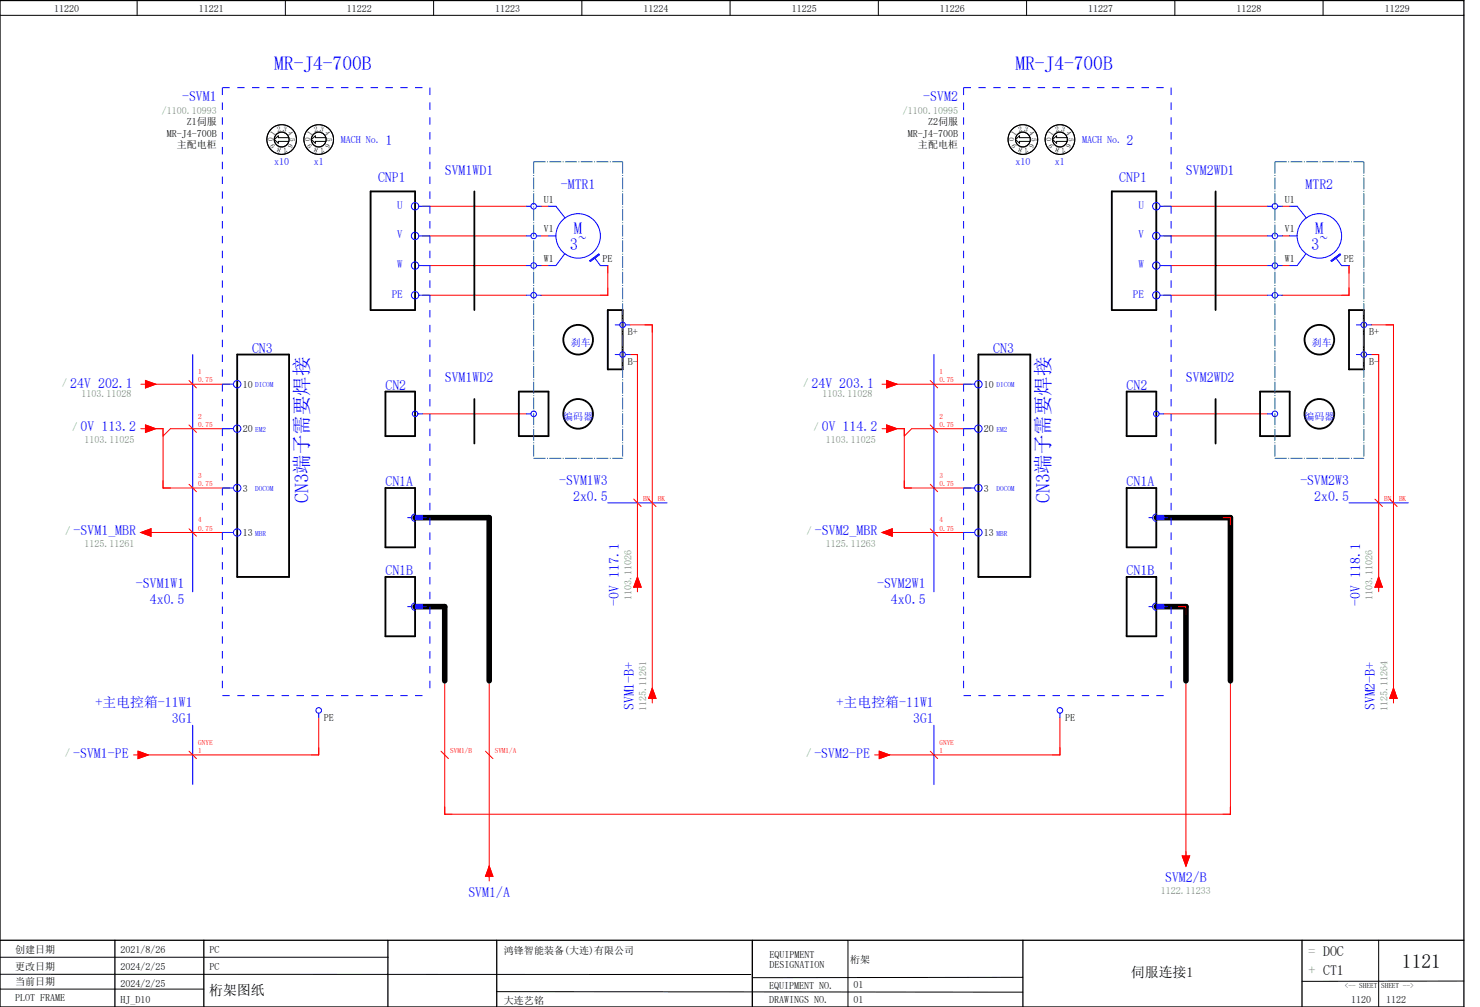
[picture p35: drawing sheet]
<svg xmlns="http://www.w3.org/2000/svg" width="399mm" height="272mm" viewBox="0 0 399 272" stroke-linecap="round" stroke-linejoin="round" font-family="sans-serif">
<defs><g id="words">
<g font-size="5.3" fill="#00f">
<text x="74" y="18.9">MR-J4-700B</text>
<text x="274" y="18.9">MR-J4-700B</text>
<text x="83.3" y="135.6" transform="rotate(-90 83.3 135.6)">CN3端子需要焊接</text>
<text x="283.3" y="135.6" transform="rotate(-90 283.3 135.6)">CN3端子需要焊接</text>
</g>
<text font-size="5.3" x="378.3" y="261">1121</text>
<g font-size="4.5" fill="#00f">
<text x="154.9" y="63">M</text>
<text x="354.9" y="63">M</text>
<text x="153.8" y="67.5">3~</text>
<text x="353.8" y="67.5">3~</text>
</g>
<g font-size="3.7" fill="#00f">
<text x="49.1" y="27.4">-SVM1</text>
<text x="249.1" y="27.4">-SVM2</text>
<text x="104" y="39.1">1</text>
<text x="304" y="39.1">2</text>
<text x="120" y="47.1">SVM1WD1</text>
<text x="320" y="47.1">SVM2WD1</text>
<text x="102" y="49.1">CNP1</text>
<text x="151.3" y="51.1">-MTR1</text>
<text x="302" y="49.1">CNP1</text>
<text x="352.3" y="51.1">MTR2</text>
<text x="68" y="95.1">CN3</text>
<text x="268" y="95.1">CN3</text>
<text x="19" y="104.6">24V 202.1</text>
<text x="104" y="105.1">CN2</text>
<text x="120" y="103.1">SVM1WD2</text>
<text x="219" y="104.6">24V 203.1</text>
<text x="304" y="105.1">CN2</text>
<text x="320" y="103.1">SVM2WD2</text>
<text x="21.7" y="116.4">0V 113.2</text>
<text x="221.7" y="116.4">0V 114.2</text>
<text x="104" y="131.1">CN1A</text>
<text x="150.9" y="130.8">-SVM1W3</text>
<text x="304" y="131.1">CN1A</text>
<text x="350.9" y="130.8">-SVM2W3</text>
<text x="154.6" y="135.1">2x0.5</text>
<text x="354.6" y="135.1">2x0.5</text>
<text x="19.9" y="144.4">-SVM1_MBR</text>
<text x="219.9" y="144.4">-SVM2_MBR</text>
<text x="104" y="155.1">CN1B</text>
<text x="304" y="155.1">CN1B</text>
<text x="36.7" y="158.6">-SVM1W1</text>
<text x="236.7" y="158.6">-SVM2W1</text>
<text x="40.4" y="162.8">4x0.5</text>
<text x="167" y="163.5" transform="rotate(-90 167 163.5)">-0V 117.1</text>
<text x="240.4" y="162.8">4x0.5</text>
<text x="367" y="163.5" transform="rotate(-90 367 163.5)">-0V 118.1</text>
<text x="25.7" y="190.8">+主电控箱-11W1</text>
<text x="171" y="191.6" transform="rotate(-90 171 191.6)">SVM1-B+</text>
<text x="225.7" y="190.8">+主电控箱-11W1</text>
<text x="371" y="191.6" transform="rotate(-90 371 191.6)">SVM2-B+</text>
<text x="46.4" y="195.1">3G1</text>
<text x="246.4" y="195.1">3G1</text>
<text x="19.7" y="204.4">-SVM1-PE</text>
<text x="219.7" y="204.4">-SVM2-PE</text>
<text x="314.4" y="237.9">SVM2/B</text>
<text x="126.4" y="241.9">SVM1/A</text>
</g>
<g font-size="3.7" fill="#7ca552">
<text x="353.1" y="258">= DOC</text>
<text x="353.1" y="263">+ CT1</text>
</g>
<g font-size="3.7">
<text x="305.2" y="263.5">伺服连接1</text>
<text x="56.4" y="268.5">桁架图纸</text>
</g>
<g font-size="3" fill="#00f">
<text x="107.2" y="56.3">U</text>
<text x="307.2" y="56.3">U</text>
<text x="107.2" y="64.3">V</text>
<text x="307.2" y="64.3">V</text>
<text x="107.2" y="72.3">W</text>
<text x="307.2" y="72.3">W</text>
<text x="105.7" y="80.3">PE</text>
<text x="305.7" y="80.3">PE</text>
</g>
<g font-size="2.7">
<text x="14.6" y="3.1">11220</text>
<text x="53.6" y="3.1">11221</text>
<text x="93.6" y="3.1">11222</text>
<text x="133.6" y="3.1">11223</text>
<text x="173.6" y="3.1">11224</text>
<text x="213.6" y="3.1">11225</text>
<text x="253.6" y="3.1">11226</text>
<text x="293.6" y="3.1">11227</text>
<text x="333.6" y="3.1">11228</text>
<text x="373.6" y="3.1">11229</text>
<text x="50.4" y="33.8">Z1伺服</text>
<text x="250.4" y="33.8">Z2伺服</text>
<text x="45" y="36.9">MR-J4-700B</text>
<text x="47.7" y="40">主配电柜</text>
<text x="245" y="36.9">MR-J4-700B</text>
<text x="247.7" y="40">主配电柜</text>
<text x="146.7" y="54.7">U1</text>
<text x="346.7" y="54.7">U1</text>
<text x="146.7" y="62.7">V1</text>
<text x="346.7" y="62.7">V1</text>
<text x="146.7" y="70.7">W1</text>
<text x="162.6" y="70.7">PE</text>
<text x="346.7" y="70.7">W1</text>
<text x="362.6" y="70.7">PE</text>
<text x="169.4" y="90.4">B+</text>
<text x="369.4" y="90.4">B+</text>
<text x="169.4" y="98.4">B-</text>
<text x="369.4" y="98.4">B-</text>
<text x="65.5" y="104.6">10</text>
<text x="265.5" y="104.6">10</text>
<text x="65.5" y="116.6">20</text>
<text x="265.5" y="116.6">20</text>
<text x="65.5" y="132.6">3</text>
<text x="265.5" y="132.6">3</text>
<text x="65.5" y="144.6">13</text>
<text x="265.5" y="144.6">13</text>
<text x="87.4" y="194.4">PE</text>
<text x="287.4" y="194.4">PE</text>
<text x="4.1" y="257.1">创建日期</text>
<text x="32.5" y="257.1">2021/8/26</text>
<text x="56.5" y="257.1">PC</text>
<text x="136" y="257.3">鸿锋智能装备(大连)有限公司</text>
<text x="4" y="261.6">更改日期</text>
<text x="32.5" y="261.6">2024/2/25</text>
<text x="56.5" y="261.6">PC</text>
<text x="207.6" y="258.3">EQUIPMENT</text>
<text x="207.6" y="261">DESIGNATION</text>
<text x="229.4" y="259.7">桁架</text>
<text x="4.1" y="265.8">当前日期</text>
<text x="32.5" y="266.1">2024/2/25</text>
<text x="207.5" y="266.7">EQUIPMENT NO.</text>
<text x="230.3" y="266.6">01</text>
<text x="4.1" y="270.2">PLOT FRAME</text>
<text x="32.5" y="270.6">HJ_D10</text>
<text x="136" y="270.8">大连艺铭</text>
<text x="207.5" y="270.6">DRAWINGS NO.</text>
<text x="230.3" y="270.6">01</text>
<text x="364.6" y="270.6">1120</text>
<text x="374" y="270.6">1122</text>
</g>
<g font-size="2.7" fill="#7ca552">
<text x="43.6" y="30.7">/1100.10993</text>
<text x="243.6" y="30.7">/1100.10995</text>
<text x="16.8" y="104.2">/</text>
<text x="22" y="107.1">1103.11028</text>
<text x="216.8" y="104.2">/</text>
<text x="222" y="107.1">1103.11028</text>
<text x="19.6" y="116">/</text>
<text x="22.8" y="119.5">1103.11025</text>
<text x="219.6" y="116">/</text>
<text x="222.8" y="119.5">1103.11025</text>
<text x="17.7" y="144">/</text>
<text x="217.7" y="144">/</text>
<text x="22.8" y="147.5">1125.11261</text>
<text x="222.8" y="147.5">1125.11263</text>
<text x="170.4" y="161.8" transform="rotate(-90 170.4 161.8)">1103.11026</text>
<text x="370.4" y="161.8" transform="rotate(-90 370.4 161.8)">1103.11026</text>
<text x="174.4" y="191.8" transform="rotate(-90 174.4 191.8)">1125.11261</text>
<text x="374.4" y="191.8" transform="rotate(-90 374.4 191.8)">1125.11264</text>
<text x="17.6" y="204">/</text>
<text x="217.6" y="204">/</text>
<text x="313.3" y="241.2">1122.11233</text>
</g>
<g font-size="2.7" fill="#00f">
<text x="92" y="38.6">MACH No.</text>
<text x="292" y="38.6">MACH No.</text>
<text x="74" y="44.6">x10</text>
<text x="84.7" y="44.6">x1</text>
<text x="274" y="44.6">x10</text>
<text x="284.7" y="44.6">x1</text>
<text x="154" y="93.3">刹车</text>
<text x="354" y="93.3">刹车</text>
<text x="152" y="113.3">编码器</text>
<text x="352" y="113.3">编码器</text>
</g>
<g font-size="2">
<text x="75" y="35.5" transform="rotate(-14 75 35.5)">2</text>
<text x="76.3" y="35.3" transform="rotate(18 76.3 35.3)">3</text>
<text x="77.6" y="35.9" transform="rotate(54 77.6 35.9)">4</text>
<text x="85" y="35.5" transform="rotate(-14 85 35.5)">2</text>
<text x="86.3" y="35.3" transform="rotate(18 86.3 35.3)">3</text>
<text x="87.6" y="35.9" transform="rotate(54 87.6 35.9)">4</text>
<text x="275" y="35.5" transform="rotate(-14 275 35.5)">2</text>
<text x="276.3" y="35.3" transform="rotate(18 276.3 35.3)">3</text>
<text x="277.6" y="35.9" transform="rotate(54 277.6 35.9)">4</text>
<text x="285" y="35.5" transform="rotate(-14 285 35.5)">2</text>
<text x="286.3" y="35.3" transform="rotate(18 286.3 35.3)">3</text>
<text x="287.6" y="35.9" transform="rotate(54 287.6 35.9)">4</text>
<text x="73.7" y="38.1" transform="rotate(-90 73.7 38.1)">0</text>
<text x="73.8" y="36.7" transform="rotate(-54 73.8 36.7)">1</text>
<text x="74.4" y="39.4" transform="rotate(-126 74.4 39.4)">9</text>
<text x="76" y="40" transform="rotate(-162 76 40)">8</text>
<text x="77.2" y="39.7" transform="rotate(162 77.2 39.7)">7</text>
<text x="78.2" y="38.6" transform="rotate(126 78.2 38.6)">6</text>
<text x="78.3" y="37.2" transform="rotate(90 78.3 37.2)">5</text>
<text x="83.7" y="38.1" transform="rotate(-90 83.7 38.1)">0</text>
<text x="83.8" y="36.7" transform="rotate(-54 83.8 36.7)">1</text>
<text x="84.4" y="39.4" transform="rotate(-126 84.4 39.4)">9</text>
<text x="86" y="40" transform="rotate(-162 86 40)">8</text>
<text x="87.2" y="39.7" transform="rotate(162 87.2 39.7)">7</text>
<text x="88.2" y="38.6" transform="rotate(126 88.2 38.6)">6</text>
<text x="88.3" y="37.2" transform="rotate(90 88.3 37.2)">5</text>
<text x="273.7" y="38.1" transform="rotate(-90 273.7 38.1)">0</text>
<text x="273.8" y="36.7" transform="rotate(-54 273.8 36.7)">1</text>
<text x="274.4" y="39.4" transform="rotate(-126 274.4 39.4)">9</text>
<text x="276" y="40" transform="rotate(-162 276 40)">8</text>
<text x="277.2" y="39.7" transform="rotate(162 277.2 39.7)">7</text>
<text x="278.2" y="38.6" transform="rotate(126 278.2 38.6)">6</text>
<text x="278.3" y="37.2" transform="rotate(90 278.3 37.2)">5</text>
<text x="283.7" y="38.1" transform="rotate(-90 283.7 38.1)">0</text>
<text x="283.8" y="36.7" transform="rotate(-54 283.8 36.7)">1</text>
<text x="284.4" y="39.4" transform="rotate(-126 284.4 39.4)">9</text>
<text x="286" y="40" transform="rotate(-162 286 40)">8</text>
<text x="287.2" y="39.7" transform="rotate(162 287.2 39.7)">7</text>
<text x="288.2" y="38.6" transform="rotate(126 288.2 38.6)">6</text>
<text x="288.3" y="37.2" transform="rotate(90 288.3 37.2)">5</text>
<text x="362.9" y="266.6">&lt;-- SHEET</text>
<text x="372.7" y="266.4">SHEET --&gt;</text>
</g>
<g font-size="2" fill="#f00">
<text x="53.5" y="100.9">1</text>
<text x="253.5" y="100.9">1</text>
<text x="53.5" y="103.1">0.75</text>
<text x="253.5" y="103.1">0.75</text>
<text x="53.5" y="112.9">2</text>
<text x="253.5" y="112.9">2</text>
<text x="53.5" y="115.1">0.75</text>
<text x="253.5" y="115.1">0.75</text>
<text x="53.5" y="131.1">0.75</text>
<text x="53.5" y="128.9">3</text>
<text x="253.5" y="131.1">0.75</text>
<text x="253.5" y="128.9">3</text>
<text x="173.5" y="135.1">BN</text>
<text x="177.5" y="135.1">BK</text>
<text x="373.5" y="135.1">BN</text>
<text x="377.5" y="135.1">BK</text>
<text x="53.5" y="143.1">0.75</text>
<text x="53.5" y="140.9">4</text>
<text x="253.5" y="143.1">0.75</text>
<text x="253.5" y="140.9">4</text>
<text x="53.5" y="203.1">1</text>
<text x="53.5" y="200.9">GNYE</text>
<text x="121.5" y="203.1">SVM1/B</text>
<text x="133.5" y="203.1">SVM1/A</text>
<text x="253.5" y="203.1">1</text>
<text x="253.5" y="200.9">GNYE</text>
</g>
<g font-size="2" fill="#00f">
<text x="68.9" y="104.5">DICOM</text>
<text x="268.9" y="104.5">DICOM</text>
<text x="68.9" y="116.5">EM2</text>
<text x="268.9" y="116.5">EM2</text>
<text x="68.9" y="132.5">DOCOM</text>
<text x="268.9" y="132.5">DOCOM</text>
<text x="68.9" y="144.5">MBR</text>
<text x="268.9" y="144.5">MBR</text>
</g>
</g></defs>
<path d="M0 .1h395v271.5h-395zM0 253.6h395M31 253.6v18M55 253.6v18M104.7 253.7v18M134 253.6v18M203 253.6v18M276 253.6v18M351.3 253.6v18" fill="none" stroke="#000" stroke-width=".35"/>
<g fill="none" stroke="#000" stroke-width=".27">
<path d="M0 4.1h395M37 .1v4M77 .1v4M117 .1v4M157 .1v4M197 .1v4M237 .1v4M277 .1v4M317 .1v4M357 .1v4M77.9 37.1h-2.8v-.5l-1.1 1 1.1 1v-.5h2.8M87.9 37.1h-2.8v-.5l-1.1 1 1.1 1v-.5h2.8"/>
<path d="M277.9 37.1h-2.8v-.5l-1.1 1 1.1 1v-.5h2.8M287.9 37.1h-2.8v-.5l-1.1 1 1.1 1v-.5h2.8M0 258.2h104.8M228.8 253.6v18M372 253.6v18M0 262.8l202.6 .1M0 266.8h55M134.1 267.5l141.9 .1M276 263.6l-73 .1M395 264.6l-43.7 .1"/>
<circle cx="76" cy="37.6" r="4"/>
<circle cx="76" cy="37.6" r="2"/>
<circle cx="86" cy="37.6" r="4"/>
<circle cx="86" cy="37.6" r="2"/>
<circle cx="276" cy="37.6" r="4"/>
<circle cx="276" cy="37.6" r="2"/>
<circle cx="286" cy="37.6" r="4"/>
<circle cx="286" cy="37.6" r="2"/>
</g>
<g fill="none" stroke="#f00" stroke-width=".27">
<path d="M114 55.6h28M146 55.6h2M314 55.6h28M346 55.6h2M114 79.6h28M114 63.6h28M114 71.6h28M146 63.6h2M146 71.6h2M162 71.6h2v8h-18M314 79.6h28M314 63.6h28"/>
<path d="M314 71.6h28M346 63.6h2M346 71.6h2M362 71.6h2v8h-18M170 95.6h2v64M170 87.6h6v102M370 95.6h2v64M370 87.6h6v102M38 115.6h1.3M38 103.6h1.3M39.3 114.6l2.7 1-2.7 1zM39.3 102.6l2.7 1-2.7 1z"/>
<path d="M40 115.6h4v16h18M40 103.6h22M51 114.6l2 2M51 102.6l2 2M62 115.6h-16l-2 2M114 111.6h28M238 115.6h1.3M238 103.6h1.3M239.3 114.6l2.7 1-2.7 1zM239.3 102.6l2.7 1-2.7 1zM240 115.6h4v16h18M240 103.6h22"/>
<path d="M251 114.6l2 2M251 102.6l2 2M262 115.6h-16l-2 2M314 111.6h28M51 130.6l2 2M114 139.6h18v98M171 134.6l2 2M175 134.6l2 2M251 130.6l2 2M314 139.6h18v80h-212v-56h-6M371 134.6l2 2M375 134.6l2 2"/>
<path d="M38 143.6l2.8-1v2zM40 143.6h22M51 142.6l2 2M172 155.6l1 2.8h-2zM238 143.6l2.8-1v2zM240 143.6h22M251 142.6l2 2M372 155.6l1 2.8h-2zM314 163.6h6v68M86 193.6v10h-48M176 185.6l1 2.8h-2zM286 193.6v10h-48"/>
<path d="M376 185.6l1 2.8h-2zM36 203.6h1.3M37.3 202.6l2.7 1-2.7 1zM51 202.6l2 2M119 202.6l2 2M131 202.6l2 2M236 203.6h1.3M237.3 202.6l2.7 1-2.7 1zM251 202.6l2 2M132 233.6l1 2.8h-2zM319 230.9h2l-1 2.7z"/>
</g>
<g fill="none" stroke="#000" stroke-width=".5">
<path d="M100 51.6h12v32h-12zM128 51.6v32M300 51.6h12v32h-12zM328 51.6v32M64 95.6h14v60h-14zM164 83.6h4v16h-4zM264 95.6h14v60h-14zM364 83.6h4v16h-4zM104 105.6h8v12h-8zM128 107.6v12M140 105.6h8v12h-8zM304 105.6h8v12h-8z"/>
<path d="M328 107.6v12M340 105.6h8v12h-8zM104 131.6h8v16h-8zM304 131.6h8v16h-8zM104 155.6h8v16h-8zM304 155.6h8v16h-8z"/>
<circle cx="156" cy="91.6" r="4"/>
<circle cx="356" cy="91.6" r="4"/>
<circle cx="156" cy="111.6" r="4"/>
<circle cx="356" cy="111.6" r="4"/>
</g>
<path d="M112 139.6h20v44M312 139.6h20v44M112 163.6h8v20M312 163.6h8v20" fill="none" stroke="#000" stroke-width="1.5"/>
<g fill="none" stroke="#00f" stroke-width=".27">
<path d="M113 55.6h3M142 55.6h1.2M144.8 55.6h1.2M148 55.6h2l2.5 3.2M313 55.6h3M342 55.6h1.2M344.7 55.6h1.3M348 55.6h2l2.5 3.2M113 63.6h3M113 71.6h3M113 79.6h3M142 63.6h1.2"/>
<path d="M142 71.6h1.2M142 79.6h1.2M144.8 63.6h1.2M144.8 71.6h1.2M144.8 79.6h1.2M148 63.6h2M152.4 68.4l-2.4 3.2h-2M159.1 70.3l2.5-1.8 .1 .2-2.4 1.8zM160.4 69.4l1.6 2.2h2M313 63.6h3M313 71.6h3M313 79.6h3"/>
<path d="M342 63.6h1.2M342 71.6h1.2M342 79.6h1.2M344.7 63.6h1.3M344.7 71.6h1.3M344.7 79.6h1.3M348 63.6h2M352.4 68.4l-2.4 3.2h-2M359.1 70.3l2.5-1.8 .1 .2-2.4 1.8zM360.4 69.4l1.6 2.2h2M52 95.6v64M166 87.6h1.3"/>
<path d="M166 95.6h1.3M168.7 87.6h1.3M168.7 95.6h1.3M252 95.6v64M366 87.6h1.2M366 95.6h1.2M368.8 87.6h1.2M368.8 95.6h1.2M60 103.6h3M60 115.6h3M112.7 111.6h1.3M142 111.6h1.2"/>
<path d="M260 103.6h3M260 115.6h3M312.7 111.6h1.3M342 111.6h1.2M60 131.6h3M110 139.6h1M112 138.6a1 1 0 0 0-1 1 1 1 0 0 0 1 1M112.2 139.1h1.8v1h-1.8zM114 139.6h1M164 135.6h16M260 131.6h3M310 139.6h1"/>
<path d="M312 138.6a1 1 0 0 0-1 1 1 1 0 0 0 1 1M312.2 139.1h1.8v1h-1.8zM314 139.6h1M364 135.6h16M60 143.6h3M260 143.6h3M110 163.6h1M112 162.6a1 1 0 0 0-1 1 1 1 0 0 0 1 1M112.2 163.1h1.8v1h-1.8zM114 163.6h1M310 163.6h1M312 162.6a1 1 0 0 0-1 1 1 1 0 0 0 1 1"/>
<path d="M312.2 163.1h1.8v1h-1.8zM314 163.6h1M52 195.6v16M86 192.4v1.2M252 195.6v16M286 192.4v1.2"/>
<circle cx="112" cy="55.6" r="1"/>
<circle cx="144" cy="55.6" r=".75"/>
<circle cx="312" cy="55.6" r="1"/>
<circle cx="344" cy="55.6" r=".75"/>
<circle cx="112" cy="79.6" r="1"/>
<circle cx="112" cy="71.6" r="1"/>
<circle cx="112" cy="63.6" r="1"/>
<circle cx="144" cy="63.6" r=".75"/>
<circle cx="144" cy="71.6" r=".75"/>
<circle cx="144" cy="79.6" r=".75"/>
<circle cx="156" cy="63.6" r="6"/>
<circle cx="312" cy="79.6" r="1"/>
<circle cx="312" cy="71.6" r="1"/>
<circle cx="312" cy="63.6" r="1"/>
<circle cx="344" cy="79.6" r=".75"/>
<circle cx="344" cy="63.6" r=".75"/>
<circle cx="344" cy="71.6" r=".75"/>
<circle cx="356" cy="63.6" r="6"/>
<circle cx="168" cy="95.6" r=".75"/>
<circle cx="168" cy="87.6" r=".75"/>
<circle cx="368" cy="95.6" r=".75"/>
<circle cx="368" cy="87.6" r=".75"/>
<circle cx="64" cy="103.6" r="1"/>
<circle cx="64" cy="115.6" r="1"/>
<circle cx="112" cy="111.6" r=".75"/>
<circle cx="144" cy="111.6" r=".75"/>
<circle cx="264" cy="103.6" r="1"/>
<circle cx="264" cy="115.6" r="1"/>
<circle cx="312" cy="111.6" r=".75"/>
<circle cx="344" cy="111.6" r=".75"/>
<circle cx="64" cy="131.6" r="1"/>
<circle cx="264" cy="131.6" r="1"/>
<circle cx="64" cy="143.6" r="1"/>
<circle cx="264" cy="143.6" r="1"/>
<circle cx="86" cy="191.6" r=".75"/>
<circle cx="286" cy="191.6" r=".75"/>
</g>
<g fill="#00f" stroke="#00f" stroke-width=".27">
<path d="M159.1 70.3l2.5-1.8 .1 .2-2.4 1.8z"/>
<path d="M112.2 139.1h1.8v1h-1.8z"/>
<path d="M112.2 163.1h1.8v1h-1.8z"/>
<path d="M359.1 70.3l2.5-1.8 .1 .2-2.4 1.8z"/>
<path d="M312.2 139.1h1.8v1h-1.8z"/>
<path d="M312.2 163.1h1.8v1h-1.8z"/>
</g>
<path d="M144 43.6h24M144 43.6v80M168 43.6v80M344 43.6h24M344 43.6v80M368 43.6v80M144 123.6h24M344 123.6h24" fill="none" stroke="#007f7f" stroke-width=".27" stroke-dasharray="3.2 .4 .3 .4" stroke-linecap="butt"/>
<path d="M60 23.6h56M60 23.6v164M116 23.6v164M260 23.6h56M260 23.6v164M316 23.6v164M60 187.6h56M260 187.6h56" fill="none" stroke="#00f" stroke-width=".27" stroke-dasharray="2 2" stroke-linecap="butt"/>
<g fill="#f00" stroke="#f00" stroke-width=".27">
<path d="M39.3 114.6l2.7 1-2.7 1z"/>
<path d="M38 143.6l2.8-1v2z"/>
<path d="M37.3 202.6l2.7 1-2.7 1z"/>
<path d="M39.3 102.6l2.7 1-2.7 1z"/>
<path d="M132 233.6l1 2.8h-2z"/>
<path d="M172 155.6l1 2.8h-2z"/>
<path d="M176 185.6l1 2.8h-2z"/>
<path d="M239.3 114.6l2.7 1-2.7 1z"/>
<path d="M238 143.6l2.8-1v2z"/>
<path d="M237.3 202.6l2.7 1-2.7 1z"/>
<path d="M239.3 102.6l2.7 1-2.7 1z"/>
<path d="M372 155.6l1 2.8h-2z"/>
<path d="M376 185.6l1 2.8h-2z"/>
<path d="M319 230.9h2l-1 2.7z"/>
</g>
<use href="#words"/>
</svg>
